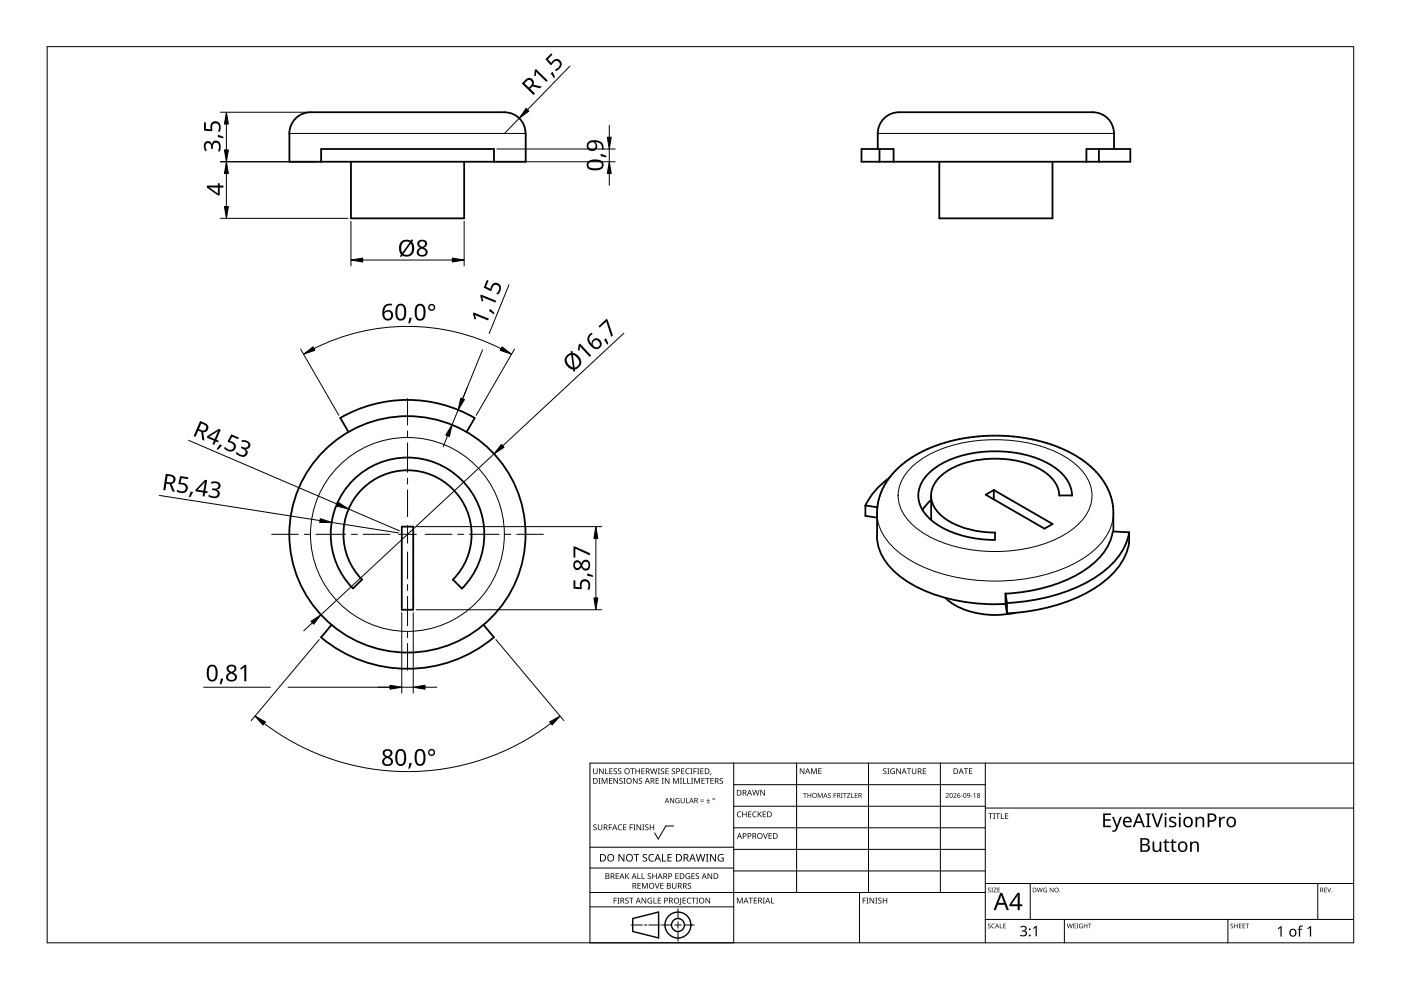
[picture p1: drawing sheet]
<svg xmlns="http://www.w3.org/2000/svg" width="297mm" height="210mm" viewBox="0 0 297 210" stroke-linecap="round" stroke-linejoin="round" font-family="sans-serif">
<g fill="none" stroke="#000" stroke-width=".38">
<path d="M61.4 28.3v6h50.1v-6M68.1 34.3v-2.7h36.6v2.7M98.4 34.3v12h-24v-12M106.9 23.8a4.4 4.4 0 0 1 4.5 4.5M107 23.8h-41.2a4.5 4.5 0 0 0-4.5 4.5M186.1 28.3a4.5 4.5 0 0 1 4.5-4.5h41.1a4.5 4.5 0 0 1 4.5 4.5M186.1 28.3v3.3M186.5 31.6v2.7M189.5 34.3v-2.7h-6.8v2.7h57v-2.7h-9.4v2.7M223.2 34.3v12h-24v-12M233 31.6v2.7M236.2 28.3v3.3"/>
<path d="M100.6 88.6a28.4 28.4 0 0 0-28.5 0l1.8 3M100.7 88.6l-1.8 3M85.2 111.7h2.4v17.6h-2.4zM186 107.6l-2.5-.4v2.2l2.5 .4M188.6 101.3a15.6 15.6 0 0 0-5.1 5.9M197.4 106l-1.8 2.1M197.4 105.1v5.1M209 104.9l1.7-1 12.5 7.2-1.7 1zM210.7 103.9v2M224.6 105.1a6.6 6.6 0 0 0-4-5.6 21.5 21.5 0 0 0-19.2 0 7 7 0 0 0-4 5.6 6.5 6.5 0 0 0 3.4 5.2 18.8 18.8 0 0 0 10.1 2.6l.1 1.6M227.3 105.1a7.7 7.7 0 0 0-4.2-6.3 25.3 25.3 0 0 0-24.2 0 8.1 8.1 0 0 0-4.2 6.3 7.7 7.7 0 0 0 4.2 6.3 23 23 0 0 0 12 3.1M227.3 105h-2.7"/>
<path d="M235.9 112.7a12.8 12.8 0 0 1-6.5 8.5 34.1 34.1 0 0 1-16.2 4.7M236 112.7l3.4 .2v2.2M236.1 112.7l-.1-4.6-.3-2.3-1.1-2.8-1.8-2.5-2.5-2.3-3.2-2.1-3.6-1.6-4-1.2-4.6-.7-4.8-.2-4.7 .4-4.3 .8-4.2 1.5-3.3 1.7-3.1 2.4-2.2 2.5a12.2 12.2 0 0 0-2.3 7v4.9a11.6 11.6 0 0 0 5.8 9.4 35.8 35.8 0 0 0 20.5 5.1h.9M239.4 112.9a14.2 14.2 0 0 1-6.8 9.2 38.6 38.6 0 0 1-19.1 5.8M239.4 115.1a14.3 14.3 0 0 1-6.8 9.3 38.6 38.6 0 0 1-19.1 5.7M68.1 135.1a28.5 28.5 0 0 0 36.6 0M70.3 132.5l-2.2 2.6M96 122.9a13.6 13.6 0 0 0 0-19.2 13.6 13.6 0 0 0-19.2 0 13.6 13.6 0 0 0 0 19.2l-2 1.9a16.3 16.3 0 0 1 .1-23 16.3 16.3 0 0 1 23 0 16.3 16.3 0 0 1 0 23M96 122.9l1.9 1.9M102.5 132.5l2.2 2.6M200.4 126.8a15.7 15.7 0 0 0 11.9 3.5l3-.4M213.2 125.8l.3 2v2.2l-.3-2z"/>
<circle cx="86.4" cy="113.3" r="25.1"/>
</g>
<g fill="none" stroke="#000" stroke-width=".21">
<path d="M61.4 28.3h50.1M186.1 28.3h50.1M193.6 98.8a25.2 25.2 0 0 1 15.4-5.5 29.9 29.9 0 0 1 17.2 3.8 9.9 9.9 0 0 1 5.3 8 9.8 9.8 0 0 1-5.3 8 31.5 31.5 0 0 1-22.8 3 20.6 20.6 0 0 1-10.7-5.7 7.5 7.5 0 0 1 0-10.7zM185.9 108.8a11.7 11.7 0 0 0 5.9 9.3 36.7 36.7 0 0 0 23.7 4.9 29.2 29.2 0 0 0 17.1-7 10.2 10.2 0 0 0 3.5-7.2"/>
<circle cx="86.4" cy="113.3" r="20.5"/>
</g>
<path d="M10 9.9h277v190h-277z" fill="none" stroke="#000" stroke-width=".21"/>
<g fill="none" stroke="#000" stroke-width=".21">
<path d="M125.1 179.6h30.5M142.8 175.1h-1.6l-1.6 2.8-.8-1.3M155.6 166.4h53.3M155.6 161.8v38.1h-30.5v-38.1h161.9M168.9 161.8v27.4M184.1 161.8v27.4M199.4 161.8v27.4M208.9 170.9h-53.3M208.9 175.5h-53.3M208.9 161.8v38.1M287 171.3h-78.1M125.1 192.3h30.5"/>
<path d="M125.1 189.2h83.8M133.8 196.1h2.4M136.6 196.1h.6M140 196.1h-2.4M140.3 196.1h2.1M143.1 196.1h1.3M143.7 195.4v1.4M143.7 197.5v2M143.7 192.7v2M147.2 196.1h-2.1M155.6 180.1h53.3M155.6 184h-30.5"/>
<path d="M182.2 189.2v10.7M208.9 184.7h-53.3M218.4 187.3v7.6M225.7 194.9v5M260.3 194.9v5M279.4 187.3v7.6M287 194.9h-78.1M287 187.3h-78.1"/>
</g>
<g fill="#000">
<path d="M125.8 174.9l.5-.1h.2l-.1 .2a.25 .25 0 0 0-.3-.1 .25 .25 0 0 0 0 .4 .42 .42 0 0 1 .4 .5 .42 .42 0 0 1-.7 .2v-.1a.27 .27 0 0 0 .5 0 .27 .27 0 0 0-.1-.4l-.4-.2zM125.8 162.9h.1v.8a.32 .32 0 0 0 .3 .3 .32 .32 0 0 0 .3-.3v-.8h.2v.8a.47 .47 0 0 1-.5 .4 .47 .47 0 0 1-.4-.4zM126.9 165h.4l-.1 .1v1l.1 .1h-.4l.1-.1v-1zM126.8 174.8h.1v.8a.32 .32 0 0 0 .3 .3 .32 .32 0 0 0 .3-.3v-.8h.2v.8a.47 .47 0 0 1-.5 .4 .47 .47 0 0 1-.4-.4zM127 162.9h.2l.6 1v-1h.2v1.2h-.2l-.7-1 .1 1h-.2zM127.6 165h.2l.4 1 .4-1h.2v1.2h-.2v-1.1l-.4 1.1h-.1l-.4-1.1v1.1h-.1zM128.3 162.9h.2v1.1h.5v.1h-.7zM129.1 174.8h.7v.1h-.6v.5h.5v.1h-.5v.5h-.1zM129.1 165h.7v.1h-.5v.4h.5v.1h-.5v.4h.5v.2h-.7zM129.2 162.9h.7v.1h-.5v.4h.4v.2h-.4v.4h.5v.1h-.7zM130.1 163l.5-.1 .2 .1v.1a.25 .25 0 0 0-.4-.1 .25 .25 0 0 0 0 .4 .42 .42 0 0 1 .4 .5 .42 .42 0 0 1-.7 .2v-.1a.27 .27 0 0 0 .5 0 .27 .27 0 0 0-.1-.4l-.4-.2zM130.1 165h.1l.7 1v-1h.1v1.2h-.2l-.6-1v1h-.1z"/>
<path d="M131.1 175l.5-.2 .3 .1-.1 .1a.49 .49 0 0 0-.7 .4 .49 .49 0 0 0 .8 .4 .57 .57 0 0 1-.8 0 .57 .57 0 0 1 0-.8zM131.1 163l.4-.1 .2 .1v.1a.25 .25 0 0 0-.4-.1 .25 .25 0 0 0 0 .4 .42 .42 0 0 1 .4 .5 .42 .42 0 0 1-.6 .2v-.1a.27 .27 0 0 0 .4 0 .27 .27 0 0 0-.1-.4l-.3-.2zM131.4 165.1l.4-.2 .2 .1v.1a.25 .25 0 0 0-.4-.1 .25 .25 0 0 0 0 .4l.4 .2v.4l-.4 .2-.3-.1 .1-.1a.27 .27 0 0 0 .4 .1 .27 .27 0 0 0-.1-.4l-.4-.3zM132.2 165h.4l-.1 .1v1l.1 .1h-.4l.1-.1v-1zM132.1 174.8h.7v.1h-.5v.4h.5v.1h-.5v.5h.5v.1h-.7zM133.5 174.8h.7v.1h-.5v.5h.5v.1h-.5v.5h-.2zM133.6 162.9h.9v.1h-.3v1.1h-.2v-1.1h-.4zM134.3 174.8h.4l-.1 .1v1l.1 .1h-.4l.1-.1v-1zM134.2 165h.2l.6 1v-1h.2v1.2h-.2l-.7-1v1h-.1zM134.7 162.9h.2v.5h.6v-.5h.2v1.2h-.2v-.5h-.6v.5h-.2zM135 174.8h.1l.7 1v-1h.1v1.2h-.2l-.6-1v1h-.1zM135.5 165.1l.4-.2 .2 .1v.1a.25 .25 0 0 0-.4-.1 .25 .25 0 0 0 0 .4l.4 .2v.4l-.4 .2-.3-.1 .1-.1a.27 .27 0 0 0 .4 .1 .27 .27 0 0 0-.1-.4l-.3-.3z"/>
<path d="M136.2 174.8h.4l-.1 .1v1l.1 .1h-.4l.1-.1v-1zM136 162.9h.7v.1h-.6v.4h.5v.2h-.5v.4h.6v.1h-.7zM136.8 174.9l.4-.1h.3l-.1 .2a.25 .25 0 0 0-.3-.1 .25 .25 0 0 0 0 .4 .42 .42 0 0 1 .4 .5 .42 .42 0 0 1-.7 .2v-.1a.27 .27 0 0 0 .5 0 .27 .27 0 0 0-.1-.4l-.4-.2zM137.8 174.8h.1v.5h.6v-.5h.2v1.2h-.2v-.6h-.6v.6h-.1zM137.8 162.9h.2l.3 1 .2-1h.2l.3 1 .2-1h.2l-.3 1.2h-.2l-.3-1-.3 1h-.1zM139 165h.7v.1h-.5v.4h.5v.1h-.5v.4h.5v.2h-.7zM139.5 162.9h.4l-.1 .1v1l.1 .1h-.4l.1-.1v-1zM140.3 165h.4l-.1 .1v1l.1 .1h-.4l.1-.1v-1zM140.1 163l.5-.1 .2 .1v.1a.25 .25 0 0 0-.4-.1 .25 .25 0 0 0 0 .4 .42 .42 0 0 1 .4 .5 .42 .42 0 0 1-.7 .2l.1-.1a.27 .27 0 0 0 .4 0 .27 .27 0 0 0-.1-.4l-.4-.2zM141.1 162.9h.7v.1h-.6v.4h.5v.2h-.5v.4h.6v.1h-.7zM141 165h.1l.7 1v-1h.1v1.2h-.1l-.7-1v1h-.1zM142.1 169.2h.1l.6 .9v-.9h.1v1.1h-.1l-.6-.9v.9h-.1z"/>
<path d="M142.5 163l.4-.1 .2 .1v.1a.25 .25 0 0 0-.4-.1 .25 .25 0 0 0 0 .4 .42 .42 0 0 1 .4 .5 .42 .42 0 0 1-.6 .2v-.1a.27 .27 0 0 0 .4 0 .27 .27 0 0 0-.1-.4l-.4-.2zM142.7 165h.2l.4 1 .4-1h.2v1.2h-.1v-1.1l-.4 1.1h-.2l-.4-1.1v1.1h-.1zM143.3 169.3l.5-.1 .3 .1-.1 .1a.45 .45 0 0 0-.7 .3 .45 .45 0 0 0 .6 .5v-.4h-.2v-.1h.4v.6a.6 .6 0 0 1-.8-.2 .6 .6 0 0 1 0-.8zM144.2 165h.4l-.2 .1v1l.2 .1h-.4l.1-.1v-1zM144.8 165h.2v1h.5v.2h-.7zM144.4 162.9h.7v.1h-.5v.4h.5v.2h-.5v.4h.5v.1h-.7zM144.3 169.2h.2v.7a.28 .28 0 0 0 .2 .3 .28 .28 0 0 0 .3-.3v-.7h.2v.7a.42 .42 0 0 1-.5 .4 .42 .42 0 0 1-.4-.4zM145.5 169.2h.1v1h.5v.1h-.6zM145.7 165h.2v1h.5v.2h-.7zM145.5 163.1l.3-.2 .4 .1v.1l-.3-.1a.49 .49 0 0 0-.4 .7 .49 .49 0 0 0 .7 .3 .57 .57 0 0 1-.8-.1 .57 .57 0 0 1 0-.8zM146.4 162.9h.4l-.1 .1v1l.1 .1h-.4l.1-.1v-1zM146.5 165h.5l-.2 .1v1l.2 .1h-.5l.2-.1v-1z"/>
<path d="M147 162.9h.7v.1h-.5v.5h.5v.1h-.5v.5h-.2zM147.2 165h.2l.4 1 .4-1h.2v1.2h-.2l.1-1.1-.5 1.1h-.1l-.4-1.1v1.1h-.1zM147.8 162.9h.5l-.2 .1v1l.2 .1h-.5l.2-.1v-1zM148.5 169.9h.7v.1h-.7zM148.5 169.5h.7v.2h-.7zM148.5 162.9h.7v.1h-.6v.4h.5v.2h-.5v.4h.6v.1h-.7zM148.7 165h.7v.1h-.5v.4h.5v.1h-.5v.4h.5v.2h-.7zM149.8 170.2h.7v.1h-.7zM149.5 165h.9v.1h-.3v1.1h-.2v-1.1h-.4zM150.1 169.4l.1 .3h.3l-.3 .1v.3l-.1-.3h-.3l.3-.1zM150.7 163.9h.1l-.2 .4zM150.6 165h.7v.1h-.5v.4h.5v.1h-.5v.4h.5v.2h-.7z"/>
<path d="M152.6 165.1l.4-.2 .3 .1-.1 .1a.25 .25 0 0 0-.4-.1 .25 .25 0 0 0 0 .4l.4 .2 .1 .4-.4 .2-.4-.1 .1-.1a.27 .27 0 0 0 .5 .1 .27 .27 0 0 0-.1-.4l-.4-.3zM156.4 172.2l.4-.2 .4 .1-.1 .1a.49 .49 0 0 0-.7 .5 .49 .49 0 0 0 .7 .4 .57 .57 0 0 1-.8 0 .57 .57 0 0 1 0-.8zM157.4 172.1h.1v.5h.7v-.5h.1v1.2h-.1v-.6h-.7v.6h-.1zM158.6 172.1h.7v.1h-.5v.4h.5v.1h-.5v.4h.5v.2h-.7zM159.7 172.2l.3-.2 .4 .1v.1h-.3a.49 .49 0 0 0-.4 .6 .49 .49 0 0 0 .7 .3 .57 .57 0 0 1-.8 0 .57 .57 0 0 1 0-.8zM159.5 167.5h.1l.3 1 .3-1h.1l.3 1 .3-1h.1l-.3 1.2h-.2l-.3-1.1-.2 1.1h-.2zM160.7 172.1h.1v.6l.5-.6h.2l-.5 .5 .5 .7h-.1l-.5-.6-.1 .6h-.1zM161.8 176.6h.1l.4 1.1 .3-1.1h.2l-.4 1.2h-.2zM161.2 167.5h.2l.6 1v-1h.2v1.2h-.2l-.7-1v1h-.1zM161.7 172.1h.7v.1h-.5v.4h.5v.1h-.5v.4h.5v.2h-.7zM163 176.6h.6v.2h-.5v.3h.5v.2h-.5v.4h.5v.1h-.6zM169.6 162.9h.2l.6 1v-1h.1v1.2h-.1l-.7-1v1h-.1z"/>
<path d="M170.3 168.1h.8v.2h-.4v.9h-.1v-.9h-.3zM171.2 168.1h.1v.5h.6v-.5h.1v1.1h-.1v-.5h-.6v.5h-.1zM172 162.9h.2l.4 1 .3-1h.3v1.2h-.2v-1l-.4 1h-.1l-.4-1.1v1.1h-.1zM173.4 168.1h.2l.3 .9 .3-.9h.2v1.1h-.1v-.9l-.5 .9-.3-.9v.9h-.1zM173.5 162.9h.7v.1h-.5v.4h.4v.1h-.4v.5h.5v.1h-.7zM175.6 168.2l.4-.1 .1 .2a.25 .25 0 0 0-.3-.1 .25 .25 0 0 0-.1 .4 .25 .25 0 0 0 .3 .1 .32 .32 0 0 1 0 .5 .32 .32 0 0 1-.5-.2 .25 .25 0 0 0 .4 .1 .25 .25 0 0 0 .1-.3 .35 .35 0 0 1-.4-.2 .35 .35 0 0 1 0-.4zM176.8 168.1h.5v.2h-.4v.3h.4v.1h-.4v.5h-.1zM178.3 168.1h.4l-.1 .1v.9l.1 .1h-.4l.1-.1zM178.7 168.1h.8v.2h-.3v.9h-.1v-.9h-.4zM179.6 168.1h.7l-.6 1h.6v.1h-.7l.5-.9h-.5zM180.5 168.1h.1v1h.5v.1h-.6zM181.2 168.1h.6v.2h-.4v.3h.4v.1h-.4v.4h.4v.1h-.6z"/>
<path d="M187.3 163l.4-.1 .2 .1v.1a.25 .25 0 0 0-.4-.1 .25 .25 0 0 0 0 .4 .42 .42 0 0 1 .4 .5 .42 .42 0 0 1-.6 .2v-.1a.27 .27 0 0 0 .4 0 .27 .27 0 0 0-.1-.4l-.3-.2zM188.1 162.9h.5l-.2 .1v1l.2 .1h-.5l.2-.1v-1zM188.9 163.1l.5-.2 .3 .1v.1a.5 .5 0 0 0-.8 .4 .5 .5 0 0 0 .7 .5v-.4h-.3v-.1h.4v.6a.66 .66 0 0 1-.8-.1 .66 .66 0 0 1 0-.9zM190 162.9h.2l.7 1-.1-1h.2v1.2h-.2l-.6-1v1h-.2zM192.3 162.9h.9v.1h-.4v1.1h-.2v-1.1h-.3zM193.3 162.9h.2v.8a.32 .32 0 0 0 .3 .3 .32 .32 0 0 0 .3-.3v-.8h.2v.8a.47 .47 0 0 1-.5 .4 .47 .47 0 0 1-.5-.4zM195.7 162.9h.6v.1h-.5v.4h.5v.2h-.5v.4h.5v.1h-.6zM200.5 168.3a.37 .37 0 0 1 .6 0 .37 .37 0 0 1-.2 .5l-.3 .3h.6v.1h-.7l.3-.4a.27 .27 0 0 0 .2-.4 .27 .27 0 0 0-.4-.1zM202.1 168.3a.37 .37 0 0 1 .6 0 .37 .37 0 0 1-.2 .5l-.2 .3h.5v.1h-.7l.3-.4a.27 .27 0 0 0 .3-.4 .27 .27 0 0 0-.5-.1zM203.7 168.7h.4v.1h-.4zM204.4 162.9h.9v.1h-.4v1.1h-.2v-1.1h-.3zM205.8 168.7h.4v.1h-.4z"/>
<path d="M205.4 162.9h.7v.1h-.5v.4h.5v.1h-.5v.5h.5v.1h-.7zM206.4 168.4l.3-.3v1.1h-.1v-.9zM209.6 172.4h.9v.2h-.4v1h-.1v-1h-.4zM210.6 172.4h.4l-.1 .1v1l.1 .1h-.4l.1-.1v-1zM211.1 172.4h.9v.2h-.4v1h-.1v-1h-.4zM212.2 172.4h.2v1.1h.5v.1h-.7zM213.1 172.4h.7v.2h-.6v.3h.5v.2h-.5v.4h.6v.1h-.7zM233.9 172.5h1.6v.3h-1.2v.9h1.2v.3h-1.2v1.1h1.2v.3h-1.6zM235.8 173.2h.4l.6 1.8 .7-1.8h.4l-1 2.5a.84 .84 0 0 1-1.1 .6v-.3h.5l.4-.6zM242.9 172.5h1.1v.2l-.4 .1v2.3l.4 .1v.2h-1.1v-.2l.4-.1v-2.3l-.4-.1zM244.1 172.5h.4l.9 2.5 .8-2.5h.4l-1 2.9h-.4zM244.4 178.4h.3v1.4a.59 .59 0 0 0 .7 .5 .59 .59 0 0 0 .5-.7v-1.2h.3v2.2h-.3v-.3a.84 .84 0 0 1-.9 .3 .84 .84 0 0 1-.6-.7z"/>
<path d="M248 173.4a1.29 1.29 0 0 1 1.4-.1l-.1 .3-.5-.1a.35 .35 0 0 0-.6 .1 .35 .35 0 0 0 .4 .5h.2a.66 .66 0 0 1 .6 .8 .66 .66 0 0 1-.9 .5l-.6-.1v-.3l.7 .1 .4-.2v-.3l-.6-.3a.58 .58 0 0 1-.4-.9zM253.5 173.2h.3v.3a.83 .83 0 0 1 .9-.3 .83 .83 0 0 1 .6 .8v1.4h-.3v-1.4a.59 .59 0 0 0-.8-.5 .59 .59 0 0 0-.4 .7v1.2h-.3zM258.5 173.2h.3v.4l.4-.4h.5v.3h-.5l-.3 .3-.1 1.6h-.3zM130.1 190.3h.7v.2h-.5v.4h.4v.1h-.4v.6h-.2zM130.5 185.2h.7v.1h-.5v.4h.5v.1h-.5v.4h.5v.2h-.7zM130.9 190.3h.4l-.1 .2v.9l.1 .2h-.4l.1-.2v-.9zM131.1 181.1h.3l.8 1.3v-1.3h.2v1.6h-.3l-.8-1.4v1.4h-.2zM132.6 190.5l.4-.2 .3 .1-.1 .1a.25 .25 0 0 0-.4-.1 .25 .25 0 0 0 0 .4 .4 .4 0 0 1 .5 .3 .4 .4 0 0 1-.3 .5 .4 .4 0 0 1-.5-.2h.1a.27 .27 0 0 0 .5 .1 .27 .27 0 0 0-.1-.5l-.4-.2zM132.6 185.2h.1v.6l.6-.6h.1l-.4 .5 .5 .7h-.2l-.5-.6-.1 .6h-.1zM133.4 190.3h.9v.2h-.4v1.1h-.1v-1.1h-.4zM134.3 181.1h1.2v.2h-.5v1.4h-.2v-1.4h-.5zM135.2 185.2h.1v1h.5v.2h-.6z"/>
<path d="M135.2 187.2h.6v.1h-.5v.4h.5v.2h-.5v.4h.5v.1h-.6zM136 185.2h.2v1h.5v.2h-.7zM136.1 187.2h.2l.4 1 .4-1h.2v1.2h-.1v-1l-.4 1h-.2l-.4-1 .1 1h-.2zM136 190.3h.2l.7 1.1-.1-1.1h.2v1.3h-.2l-.6-1v1h-.2zM136.3 181.2l.4-.1h.5l-.2 .2a.33 .33 0 0 0-.5 .1 .33 .33 0 0 0 .4 .4 .49 .49 0 0 1 .3 .7 .49 .49 0 0 1-.8 .2l-.2-.1v-.2l.3 .1a.35 .35 0 0 0 .5-.2 .35 .35 0 0 0-.4-.4l-.3-.3zM137.4 190.5l.6-.2 .3 .1-.1 .1a.5 .5 0 0 0-.8 .4 .5 .5 0 0 0 .7 .5v-.3h-.3v-.2h.5v.6a.66 .66 0 0 1-.9-.1 .66 .66 0 0 1 0-.9zM137.4 185.3l.4-.2 .2 .1v.1a.25 .25 0 0 0-.4-.1 .25 .25 0 0 0 0 .4 .42 .42 0 0 1 .4 .6 .42 .42 0 0 1-.6 .2v-.2a.27 .27 0 0 0 .4 .1 .27 .27 0 0 0-.1-.4l-.3-.3zM137.7 181.3l.4-.2h.6l-.1 .2-.4-.1a.64 .64 0 0 0-.5 .9 .64 .64 0 0 0 .9 .3v.2a.83 .83 0 0 1-1-.3 .83 .83 0 0 1 .1-1zM138.6 190.3h.1v1.1h.5v.2h-.6zM138.8 187.2h.2l.3 1.1 .4-1.1h.1l-.4 1.2h-.1zM138.3 185.2h.2v.5h.6v-.5h.1v1.2h-.1v-.6h-.6v.6h-.2zM139.5 190.3h.6v.2h-.5v.4h.5v.1h-.5v.4h.5v.2h-.6z"/>
<path d="M140.4 181.1h.2v1.4h.7v.2h-.9zM140 187.2h.7v.1h-.5v.4h.5v.2h-.5v.4h.5v.1h-.7zM141.5 181.1h.9v.2h-.7v.4h.7v.2h-.7v.6h.7v.2h-.9zM142.5 187.2h.1v.8a.32 .32 0 0 0 .4 .3 .32 .32 0 0 0 .3-.3v-.8h.1v.8a.47 .47 0 0 1-.4 .4 .47 .47 0 0 1-.5-.4zM143.2 185.2h.7v.1h-.6v.4h.5v.1h-.5v.4h.6v.2h-.7zM144.2 190.3h.2v1.3l-.1 .2-.3 .1v-.2l.2-.1zM144.7 190.3h.7v.2h-.5v.4h.5v.1h-.5v.4h.5v.2h-.7zM145.5 185.3l.4-.2 .4 .1-.1 .1a.5 .5 0 0 0-.7 .4 .5 .5 0 0 0 .7 .5v-.3h-.3v-.2h.4v.6a.66 .66 0 0 1-.9-.1 .66 .66 0 0 1 .1-.9zM145.8 190.5l.3-.2 .4 .1v.1h-.3a.49 .49 0 0 0-.4 .6 .49 .49 0 0 0 .7 .3 .57 .57 0 0 1-.8 0 .57 .57 0 0 1 0-.8zM145.9 187.3l.4-.1 .2 .1v.1a.25 .25 0 0 0-.4-.1 .25 .25 0 0 0 0 .4l.4 .2v.3l-.4 .2h-.3l.1-.1a.27 .27 0 0 0 .4 0 .27 .27 0 0 0-.1-.4l-.4-.2zM146.6 190.3h.9v.2h-.4v1.1h-.1v-1.1h-.4zM146.6 185.2h.7v.1h-.5v.4h.5v.1h-.5v.4h.5v.2h-.7z"/>
<path d="M147.6 190.3h.4l-.1 .2v.9l.1 .2h-.4l.1-.2v-.9zM147.6 185.3l.4-.2 .2 .1v.1a.25 .25 0 0 0-.4-.1 .25 .25 0 0 0 0 .4 .42 .42 0 0 1 .4 .6 .42 .42 0 0 1-.7 .2l.1-.2a.27 .27 0 0 0 .4 .1 .27 .27 0 0 0-.1-.4l-.4-.3zM147.5 181.1h.2l.4 1.3 .3-1.3h.2l.4 1.3 .3-1.3h.2l-.4 1.6h-.2l-.4-1.4-.3 1.4h-.2zM149.7 181.1h.5l-.2 .1v1.3l.2 .2h-.5l.1-.2v-1.3zM149.6 190.3h.2l.6 1.1v-1.1h.2v1.3h-.2l-.7-1v1h-.1zM150 185.2h.2l.6 1v-1h.2v1.2h-.2l-.6-1v1h-.2zM150.5 181.1h.3l.8 1.3v-1.3h.2v1.6h-.2l-.9-1.4v1.4h-.2zM152.4 181.3l.7-.2h.3l-.1 .2a.65 .65 0 0 0-1 .5 .65 .65 0 0 0 .9 .7v-.5h-.3v-.2h.5v.8a.86 .86 0 0 1-1.1-.2 .86 .86 0 0 1 .1-1.1zM156.2 190.3h.3l.3 1 .4-1h.3v1.2h-.2v-1l-.4 1h-.1l-.4-1v1h-.2zM158.7 190.3h.9v.2h-.3v1h-.2v-1h-.4zM159.8 190.3h.7v.2h-.5v.3h.5v.2h-.5v.4h.5v.1h-.7zM161.7 190.3h.5l-.2 .2v.9l.2 .1h-.5l.2-.1v-.9z"/>
<path d="M163.5 190.3h.1v1.1h.6v.1h-.7zM182.9 190.3h.7v.2h-.5v.4h.5v.1h-.5v.6h-.2zM183.7 190.3h.4l-.1 .2v.9l.1 .2h-.4l.1-.2v-.9zM184.4 190.3h.1l.7 1v-1h.1v1.3h-.1l-.7-1v1h-.1zM185.6 190.3h.4l-.1 .2v.9l.1 .2h-.4l.1-.2v-.9zM186.2 190.5l.5-.2 .2 .1v.1a.25 .25 0 0 0-.4-.1 .25 .25 0 0 0 0 .4l.4 .2v.4l-.4 .2-.3-.1v-.1a.27 .27 0 0 0 .5 .1 .27 .27 0 0 0-.1-.5l-.4-.2zM187.2 190.3h.1v.6h.6v-.6h.2v1.3h-.2v-.6h-.6v.6h-.1zM209.5 188.3l.3-.1 .2 .2a.24 .24 0 0 0-.3-.1 .24 .24 0 0 0-.1 .3 .24 .24 0 0 0 .3 .1l.2 .2-.1 .2-.4 .1-.2-.2a.23 .23 0 0 0 .4 .2 .23 .23 0 0 0 0-.4l-.3-.2zM209.5 195.9l.3-.1 .2 .2a.24 .24 0 0 0-.3-.1 .24 .24 0 0 0-.1 .3 .24 .24 0 0 0 .3 .1 .31 .31 0 0 1 0 .5 .31 .31 0 0 1-.5-.1 .23 .23 0 0 0 .4 .1 .23 .23 0 0 0 0-.4l-.3-.2zM210.2 188.2h.3l-.1 .1 .1 .9h-.3l.1-.1zM210.3 196l.4-.2 .2 .1v.1a.39 .39 0 0 0-.6 .3 .39 .39 0 0 0 .6 .4 .46 .46 0 0 1-.7-.1 .46 .46 0 0 1 .1-.6zM210.7 188.2h.6l-.5 .9h.5v.1h-.7l.5-.9h-.4z"/>
<path d="M212 195.8h.1v.9l.4 .1h-.5zM211.5 188.2h.5l-.4 .1v.3h.4l-.4 .1v.4l.4 .1h-.5zM212.7 195.8h.5l-.4 .1v.3h.4l-.4 .2v.3l.4 .1h-.5zM216.3 196.5a.78 .78 0 0 1 .8-.2 .78 .78 0 0 1 .6 .5l-.1 .4-.4 .2a.62 .62 0 0 1 .5 .7 .62 .62 0 0 1-.8 .4l-.6-.1v-.2l.5 .1a.45 .45 0 0 0 .7-.3 .45 .45 0 0 0-.7-.5h-.2v-.2a.46 .46 0 0 0 .7-.1 .46 .46 0 0 0-.1-.6l-.8 .1zM219 196.8l.6-.5h.2v2.2h-.2v-1.9l-.5 .4zM219.8 188.2h.2l.2 .8 .2-.8h.1l.3 .8 .2-.8h.1l-.3 1h-.1l-.2-.8-.3 .8h-.1zM221.3 188.3h.7h-.1a.4 .4 0 0 0-.6 .4 .4 .4 0 0 0 .6 .4v-.3l-.2-.1h.3v.5a.53 .53 0 0 1-.7-.2 .53 .53 0 0 1 0-.7zM222.6 188.2h.1l.5 .8v-.8h.1v1h-.1l-.5-.8v.8h-.1zM226.2 195.8h.1l.2 .9 .3-.9h.1l.2 .9 .2-.9h.1l-.2 1h-.1l-.3-.8-.2 .8h-.1zM227.6 195.8h.5l-.4 .1v.3h.4l-.4 .2v.3l.4 .1h-.5zM228.3 195.8h.3l-.1 .1 .1 .9h-.3l.1-.1zM228.9 196l.7-.1-.2 .1a.4 .4 0 0 0-.5 .3 .4 .4 0 0 0 .5 .4v-.3l-.2-.1h.4v.5a.53 .53 0 0 1-.7-.1 .53 .53 0 0 1 0-.7z"/>
<path d="M229.8 195.8h.1v.4h.5v-.4h.1v1h-.1v-.4h-.5v.4h-.1zM230.7 195.8h.7l-.3 .1v.9h-.1v-.9zM247.1 177.9h.2v.5h.6v.3h-.6v1.3l.2 .3h.4v.3a.67 .67 0 0 1-1-.6v-1.3h-.3v-.2l.3-.1zM248.6 177.9h.2v.5h.6v.3h-.6v1.3l.2 .3h.4v.3a.67 .67 0 0 1-1-.6v-1.3h-.3v-.2l.3-.1zM252.3 178.4h.3l.1 .3a.83 .83 0 0 1 .9-.3 .83 .83 0 0 1 .6 .8v1.4h-.4v-1.4a.59 .59 0 0 0-.7-.5 .59 .59 0 0 0-.4 .8v1.1h-.4zM260.9 195.9l.4-.1 .1 .2a.24 .24 0 0 0-.3-.1 .24 .24 0 0 0-.1 .3 .24 .24 0 0 0 .4 .1 .31 .31 0 0 1 0 .5 .31 .31 0 0 1-.5-.1 .23 .23 0 0 0 .3 .1 .23 .23 0 0 0 .1-.4l-.4-.2zM261.7 195.8h.1v.4h.5v-.4h.1v1h-.1v-.4h-.5v.4h-.1zM262.7 195.8h.5l-.4 .1v.3h.4l-.4 .2v.3l.4 .1h-.5zM263.5 195.8h.5l-.4 .1v.3h.4l-.4 .2v.3l.4 .1h-.5zM264.1 195.8h.7l-.3 .1v.9h-.1v-.9zM270.9 196.9l.6-.5h.2v2.2h-.2v-1.9l-.4 .3zM275.5 196.4l.7-.1v.2h-.4l-.1 .2-.1 .2h.5v.2h-.5v1.5h-.2v-1.5h-.3l.3-.2z"/>
<path d="M277.2 196.9l.6-.5h.2v2.2h-.3v-1.9l-.4 .3zM280.8 188.2h.5l-.4 .1v.3h.4l-.4 .1v.4l.4 .1h-.5zM281.4 188.2h.1l.3 .8 .3-.8h.1l-.3 1h-.1z"/>
<path d="M125.8 165h.3a.54 .54 0 0 1 .6 .6 .56 .56 0 0 1-.6 .6h-.3zM125.9 165.1v.9h.2a.43 .43 0 0 0 .5-.4 .41 .41 0 0 0-.5-.5z"/>
<path d="M128 174.8h.3a.35 .35 0 0 1 .5 .2 .35 .35 0 0 1-.3 .5l.4 .5h-.2l-.3-.5h-.2v.5h-.2zM128.2 174.9v.5h.1a.23 .23 0 0 0 .3-.2 .23 .23 0 0 0-.3-.3z"/>
<path d="M130.3 174.8h.1l.5 1.2h-.2l-.1-.4h-.5l-.2 .4h-.1zM130.3 175l-.2 .5h.4z"/>
<path d="M132.3 163.5a.61 .61 0 0 1 1.2 0 .61 .61 0 0 1-1.2 0zM132.7 163.1l-.1 .4a.45 .45 0 0 0 .5 .4 .45 .45 0 0 0 .3-.5 .45 .45 0 0 0-.5-.4z"/>
<path d="M132.7 165.6a.61 .61 0 0 1 1.2 0 .61 .61 0 0 1-1.2 0zM133.1 165.2a.47 .47 0 0 0-.1 .7 .47 .47 0 0 0 .7-.1 .45 .45 0 0 0 0-.6 .45 .45 0 0 0-.6 0z"/>
<path d="M136.9 162.9h.4a.35 .35 0 0 1 .4 .3 .35 .35 0 0 1-.2 .4l.3 .5h-.2l-.3-.5h-.2v.5h-.2zM137.1 163v.5h.2a.23 .23 0 0 0 .3-.2 .23 .23 0 0 0-.3-.3z"/>
<path d="M137.2 165h.1l.5 1.2h-.2l-.1-.4h-.5l-.1 .4h-.2zM137.2 165.1l-.2 .6h.4z"/>
<path d="M138 165h.3a.35 .35 0 0 1 .4 .2 .35 .35 0 0 1-.2 .4l.3 .6h-.2l-.3-.5h-.2v.5h-.1zM138.1 165.1v.4h.2a.23 .23 0 0 0 .3-.2 .23 .23 0 0 0-.3-.2z"/>
<path d="M141.4 169.2h.1l.4 1.1h-.1l-.2-.3h-.4l-.1 .3h-.2zM141.4 169.3l-.2 .5h.4z"/>
<path d="M143.4 162.9h.3a.41 .41 0 0 1 .5 .5 .41 .41 0 0 1-.6 .3v.4h-.2zM143.6 163v.5a.29 .29 0 0 0 .4-.2 .29 .29 0 0 0-.4-.3z"/>
<path d="M146.5 169.2h.2l.4 1.1h-.2l-.1-.3h-.4l-.2 .3h-.1zM146.6 169.3l-.2 .5h.4z"/>
<path d="M147.2 169.2h.3a.31 .31 0 0 1 .4 .2 .31 .31 0 0 1-.2 .4l.3 .5h-.1l-.3-.5h-.2v.5h-.2zM147.4 169.3v.4h.1a.21 .21 0 0 0 .3-.2 .21 .21 0 0 0-.3-.2z"/>
<path d="M149.4 162.9h.4a.61 .61 0 0 1 .6 .6 .61 .61 0 0 1-.6 .6h-.4zM149.6 163v1h.2a.48 .48 0 0 0 .4-.5 .48 .48 0 0 0-.4-.5z"/>
<path d="M151.1 169.4a.24 .24 0 0 1 .4 0 .24 .24 0 0 1-.4 0zM151.2 169.4a.15 .15 0 0 0 .3 0 .15 .15 0 0 0-.3 0z"/>
<path d="M151.6 165h.3a.35 .35 0 0 1 .4 .2 .35 .35 0 0 1-.2 .4l.3 .6h-.1l-.3-.5h-.3v.5h-.1zM151.7 165.1v.4h.2a.23 .23 0 0 0 .3-.2 .23 .23 0 0 0-.3-.2z"/>
<path d="M156.7 176.6h.2l.4 1.2h-.1l-.2-.3h-.5l-.1 .3h-.2zM156.8 176.8l-.2 .5h.4z"/>
<path d="M156.2 167.5h.4a.61 .61 0 0 1 .6 .6 .61 .61 0 0 1-.6 .6h-.4zM156.4 167.6v1h.2a.49 .49 0 0 0 .4-.4 .49 .49 0 0 0-.3-.6z"/>
<path d="M157.5 167.5h.3a.35 .35 0 0 1 .4 .2 .35 .35 0 0 1-.2 .4l.3 .6h-.1l-.3-.5h-.3v.5h-.1zM157.6 167.6v.5h.2a.23 .23 0 0 0 .3-.3 .23 .23 0 0 0-.3-.2z"/>
<path d="M157.5 176.6h.3a.41 .41 0 0 1 .5 .5 .41 .41 0 0 1-.7 .3v.4h-.1zM157.6 176.8v.4a.29 .29 0 0 0 .5-.2 .29 .29 0 0 0-.5-.2z"/>
<path d="M158.5 176.6h.3a.41 .41 0 0 1 .5 .5 .41 .41 0 0 1-.6 .3v.4h-.2zM158.7 176.8v.4a.29 .29 0 0 0 .4-.2 .29 .29 0 0 0-.4-.2z"/>
<path d="M158.8 167.5h.2l.5 1.2h-.2l-.1-.4h-.5l-.2 .4h-.1zM158.9 167.6l-.2 .6h.4z"/>
<path d="M159.6 176.6h.3a.35 .35 0 0 1 .4 .3 .35 .35 0 0 1-.2 .4l.3 .5h-.2l-.3-.5h-.2v.5h-.1zM159.7 176.8v.4h.2a.23 .23 0 0 0 .3-.2 .23 .23 0 0 0-.3-.2z"/>
<path d="M160.4 177.2a.65 .65 0 0 1 1.3 0 .65 .65 0 0 1-1.3 0zM160.8 176.8l-.1 .4a.45 .45 0 0 0 .5 .4 .45 .45 0 0 0 .4-.5 .45 .45 0 0 0-.5-.4z"/>
<path d="M162.7 172.1h.3a.61 .61 0 0 1 .6 .6 .61 .61 0 0 1-.6 .6h-.3zM162.8 172.2v.9h.2a.48 .48 0 0 0 .5-.4 .48 .48 0 0 0-.5-.5z"/>
<path d="M163.9 176.6h.4a.61 .61 0 0 1 .6 .7 .61 .61 0 0 1-.7 .5h-.3zM164.1 176.8v.9h.1a.48 .48 0 0 0 .5-.4 .48 .48 0 0 0-.4-.5z"/>
<path d="M171.2 162.9h.1l.5 1.2h-.2l-.1-.4h-.5l-.1 .4h-.2zM171.2 163.1l-.1 .5h.3z"/>
<path d="M172.1 168.7a.55 .55 0 0 1 1.1 0 .55 .55 0 0 1-1.1 0zM172.4 168.7a.38 .38 0 0 0 .7 0 .38 .38 0 0 0-.7 0z"/>
<path d="M174.9 168.1l.6 1.1-.3-.3h-.4l-.3 .3zM175 168.3l-.2 .4h.4z"/>
<path d="M177.5 168.1h.3a.29 .29 0 0 1 .3 .2 .29 .29 0 0 1-.2 .4l.3 .5h-.1l-.3-.5h-.2v.5h-.1zM177.6 168.3v.3h.2a.2 .2 0 0 0 .2-.2 .2 .2 0 0 0-.2-.1z"/>
<path d="M182 168.1h.3a.29 .29 0 0 1 .4 .2 .29 .29 0 0 1-.2 .4l.3 .5h-.2l-.2-.5h-.2v.5h-.2zM182.2 168.3v.3h.1a.2 .2 0 0 0 .2-.2 .2 .2 0 0 0-.2-.1z"/>
<path d="M191.6 162.9h.2l.4 1.2h-.1l-.2-.4h-.4l-.2 .4h-.1zM191.7 163.1l-.2 .5h.4z"/>
<path d="M194.6 162.9h.3a.35 .35 0 0 1 .5 .2 .35 .35 0 0 1-.3 .5l.4 .5h-.2l-.3-.5h-.3v.5h-.1zM194.7 163v.5h.2a.23 .23 0 0 0 .3-.2 .23 .23 0 0 0-.3-.3z"/>
<path d="M201.4 168.2l.4-.1 .2 .3v.5l-.2 .3-.3-.1-.2-.2zM201.5 168.3l-.1 .2a.38 .38 0 0 0 .3 .5 .41 .41 0 0 0 .2-.4 .41 .41 0 0 0-.4-.3z"/>
<path d="M203.1 168.2l.4-.1-.3 .2-.1 .3a.35 .35 0 0 1 .5 .2 .35 .35 0 0 1-.4 .5 .35 .35 0 0 1-.2-.5zM203.1 168.9a.22 .22 0 0 0 .4 0 .22 .22 0 0 0-.4 0z"/>
<path d="M202.2 162.9h.3a.55 .55 0 0 1 .6 .6 .56 .56 0 0 1-.6 .6h-.3zM202.3 163v1h.2a.48 .48 0 0 0 .5-.5 .48 .48 0 0 0-.5-.5z"/>
<path d="M203.7 162.9h.2l.4 1.2h-.1l-.2-.4h-.5l-.1 .4h-.2zM203.8 163.1l-.2 .5h.4z"/>
<path d="M204.3 168.2l.4-.1 .2 .3v.5l-.2 .3-.3-.1-.1-.2zM204.4 168.3v.1a.37 .37 0 0 0-.1 .4 .37 .37 0 0 0 .4 .2 .4 .4 0 0 0 .1-.4 .4 .4 0 0 0-.4-.3z"/>
<path d="M205.1 168.2a.49 .49 0 0 1 .6 .4 .49 .49 0 0 1-.4 .6l-.2-.1 .4-.1 .1-.3a.32 .32 0 0 1-.5 0 .32 .32 0 0 1 0-.5zM205.1 168.5a.25 .25 0 0 0 .5 0 .25 .25 0 0 0-.5 0z"/>
<path d="M207.2 168.2a.29 .29 0 0 1 .5 0 .29 .29 0 0 1-.1 .4 .29 .29 0 0 1 .1 .5 .29 .29 0 0 1-.5 0 .29 .29 0 0 1 .1-.5zM207.3 168.9a.2 .2 0 0 0 .4 0 .2 .2 0 0 0-.4 0zM207.3 168.4a.17 .17 0 0 0 .3 0 .17 .17 0 0 0-.3 0z"/>
<path d="M238.3 173.5a.94 .94 0 0 1 1.2-.2 .94 .94 0 0 1 .4 1.1h-1.5a.83 .83 0 0 0 .5 .7 .83 .83 0 0 0 .9-.1v.3a1.19 1.19 0 0 1-1.5-.3 1.19 1.19 0 0 1 0-1.5zM238.6 173.6l-.1 .5h1.1a.53 .53 0 0 0-.6-.7z"/>
<path d="M241.8 177.7h.8a.76 .76 0 0 1 1 .3 .76 .76 0 0 1-.2 1l-.2 .1a.8 .8 0 0 1 .6 .9 .8 .8 0 0 1-1 .6h-1zM242.1 179.2v1.1h.6a.55 .55 0 0 0 .7-.5 .55 .55 0 0 0-.7-.6zM242.1 178v.9h.6a.5 .5 0 0 0 .6-.5 .5 .5 0 0 0-.7-.4z"/>
<path d="M241.3 172.5h.3l1.2 2.9h-.4l-.4-.9h-1.1l-.4 .9h-.3zM241.5 172.8l-.5 1.4h.9z"/>
<path d="M250 178.7a1.07 1.07 0 0 1 1.5 .1 1.07 1.07 0 0 1-.1 1.5 1.07 1.07 0 0 1-1.5-.1 1.44 1.44 0 0 1 .1-1.5zM250.4 178.8a.83 .83 0 0 0-.3 1.1 .83 .83 0 0 0 1 .3 .85 .85 0 0 0 .3-1 .85 .85 0 0 0-.9-.5z"/>
<path d="M251.1 173.5a1.07 1.07 0 0 1 1.6 .1 1.07 1.07 0 0 1-.1 1.5 1.07 1.07 0 0 1-1.5-.1 1.44 1.44 0 0 1 0-1.5zM251.5 173.6a.83 .83 0 0 0-.2 1 .83 .83 0 0 0 1 .4 .85 .85 0 0 0 .2-1 .85 .85 0 0 0-.9-.5z"/>
<path d="M256 172.5h.8a.92 .92 0 0 1 1.1 .9 .92 .92 0 0 1-1.2 .8h-.3v1.2h-.4zM256.4 172.8v1.1a.73 .73 0 0 0 .8 0 .73 .73 0 0 0 .3-.8l-.4-.3z"/>
<path d="M260.3 173.5a1.07 1.07 0 0 1 1.5 .1 1.07 1.07 0 0 1-.1 1.5 1.07 1.07 0 0 1-1.5-.1 1.44 1.44 0 0 1 .1-1.5zM260.6 173.6a.83 .83 0 0 0-.2 1 .83 .83 0 0 0 1 .4 .85 .85 0 0 0 .3-1 .85 .85 0 0 0-.9-.5z"/>
<path d="M128.4 185.2h.3a.31 .31 0 0 1 .5 .1 .31 .31 0 0 1-.3 .4 .33 .33 0 0 1 .3 .4 .33 .33 0 0 1-.4 .3h-.4zM128.5 185.8v.4h.3a.23 .23 0 0 0 .3-.2 .23 .23 0 0 0-.3-.2zM128.5 185.3v.4h.2a.21 .21 0 0 0 .3-.2 .21 .21 0 0 0-.3-.2z"/>
<path d="M127.2 181.1h.5a.71 .71 0 0 1 .8 .8 .73 .73 0 0 1-.8 .8h-.5zM127.4 181.2v1.3h.2a.56 .56 0 0 0 .7-.6 .54 .54 0 0 0-.6-.7z"/>
<path d="M129.5 185.2h.3a.35 .35 0 0 1 .4 .2 .35 .35 0 0 1-.2 .4l.3 .6h-.1l-.3-.5h-.3v.5h-.1zM129.6 185.3v.4h.2a.23 .23 0 0 0 .3-.2 .23 .23 0 0 0-.3-.2z"/>
<path d="M128.9 181.3a.76 .76 0 0 1 1.1 .1 .76 .76 0 0 1-.1 1.1 .76 .76 0 0 1-1.1-.3v-.5zM129.1 181.4a.62 .62 0 0 0-.1 .8 .62 .62 0 0 0 .8 .2l.1-.1a.61 .61 0 0 0 0-.8 .61 .61 0 0 0-.8-.1z"/>
<path d="M131.6 190.3h.3a.35 .35 0 0 1 .4 .3 .35 .35 0 0 1-.2 .4l.3 .6h-.1l-.3-.5h-.3v.5h-.1zM131.7 190.5v.4h.2a.23 .23 0 0 0 .3-.2 .23 .23 0 0 0-.3-.2z"/>
<path d="M131.8 185.2h.1l.5 1.2h-.2l-.1-.4h-.5l-.1 .4h-.2zM131.9 185.3l-.2 .6h.4z"/>
<path d="M132.9 181.3a.76 .76 0 0 1 1.1 .1 .76 .76 0 0 1-.1 1.1 .76 .76 0 0 1-1.1-.3l-.1-.5zM133.1 181.4a.62 .62 0 0 0-.2 .8 .62 .62 0 0 0 .9 .2l.1-.1a.61 .61 0 0 0 0-.8 .61 .61 0 0 0-.8-.1z"/>
<path d="M134.1 187.2h.3a.35 .35 0 0 1 .5 .2 .35 .35 0 0 1-.3 .5l.4 .5h-.2l-.3-.5h-.2v.5h-.2zM134.3 187.3v.5h.1a.23 .23 0 0 0 .3-.2 .23 .23 0 0 0-.3-.3z"/>
<path d="M134.4 185.2h.1l.5 1.2h-.2l-.1-.4h-.5l-.1 .4h-.2zM134.4 185.3l-.2 .6h.4z"/>
<path d="M135.3 190.3h.1l.5 1.3h-.2l-.1-.4h-.5l-.2 .4h-.1zM135.3 190.5l-.2 .5h.4z"/>
<path d="M137.5 187.8a.61 .61 0 0 1 1.2 0 .61 .61 0 0 1-1.2 0zM137.9 187.4a.47 .47 0 0 0-.1 .7 .47 .47 0 0 0 .7 0v-.1a.45 .45 0 0 0 0-.5 .45 .45 0 0 0-.6-.1z"/>
<path d="M139.4 181.1h.1l.6 1.6h-.2l-.1-.5h-.7l-.2 .5h-.2zM139.4 181.3l-.2 .7h.5z"/>
<path d="M139.9 185.2h.1l.5 1.2h-.2l-.1-.4h-.5l-.1 .4h-.2zM139.9 185.3l-.1 .6h.3z"/>
<path d="M140.7 185.2h.3a.35 .35 0 0 1 .4 .2 .35 .35 0 0 1-.2 .4l.3 .6h-.2l-.2-.5h-.3v.5h-.1zM140.8 185.3v.4h.2a.23 .23 0 0 0 .3-.2 .23 .23 0 0 0-.3-.2z"/>
<path d="M141.4 187.2h.3a.31 .31 0 0 1 .5 .2 .31 .31 0 0 1-.2 .4 .33 .33 0 0 1 .2 .4 .33 .33 0 0 1-.4 .2h-.4zM141.5 187.9v.4h.3a.23 .23 0 0 0 .3-.2 .23 .23 0 0 0-.3-.2zM141.5 187.3v.4h.3a.21 .21 0 0 0 .2-.2 .21 .21 0 0 0-.3-.2z"/>
<path d="M140.8 190.3h.4a.41 .41 0 0 1 .4 .5 .41 .41 0 0 1-.6 .3v.5h-.2zM141 190.5v.5a.29 .29 0 0 0 .5-.3 .29 .29 0 0 0-.5-.2z"/>
<path d="M141.9 190.3h.3a.35 .35 0 0 1 .4 .3 .35 .35 0 0 1-.2 .4l.3 .6h-.1l-.3-.5h-.3v.5h-.1zM142 190.5v.4h.2a.23 .23 0 0 0 .3-.2 .23 .23 0 0 0-.3-.2z"/>
<path d="M141.7 185.2h.3a.41 .41 0 0 1 .5 .5 .41 .41 0 0 1-.6 .2v.5h-.2zM141.9 185.3v.5a.29 .29 0 0 0 .4-.3 .29 .29 0 0 0-.4-.2z"/>
<path d="M143.7 187.2h.4a.35 .35 0 0 1 .4 .2 .35 .35 0 0 1-.2 .5l.3 .5h-.2l-.3-.5h-.2v.5h-.2zM143.9 187.3v.5h.2a.23 .23 0 0 0 .3-.2 .23 .23 0 0 0-.3-.3z"/>
<path d="M142.8 191a.61 .61 0 0 1 1.2 0 .61 .61 0 0 1-1.2 0zM143.2 190.6a.47 .47 0 0 0-.1 .7 .47 .47 0 0 0 .7-.1 .45 .45 0 0 0-.1-.6 .45 .45 0 0 0-.5 0z"/>
<path d="M143.3 181.1h.5a.71 .71 0 0 1 .8 .8 .73 .73 0 0 1-.8 .8h-.5zM143.5 181.2v1.3h.2a.56 .56 0 0 0 .7-.6 .54 .54 0 0 0-.6-.7z"/>
<path d="M144.8 187.2h.3a.35 .35 0 0 1 .5 .2 .35 .35 0 0 1-.3 .5l.4 .5h-.2l-.3-.5h-.2v.5h-.2zM145 187.3v.5h.1a.23 .23 0 0 0 .3-.2 .23 .23 0 0 0-.3-.3z"/>
<path d="M144.1 185.2h.4a.61 .61 0 0 1 .6 .6 .61 .61 0 0 1-.6 .6h-.4zM144.3 185.3v.9h.1a.48 .48 0 0 0 .5-.4 .48 .48 0 0 0-.4-.5z"/>
<path d="M144.9 181.1h.5a.45 .45 0 0 1 .5 .3 .45 .45 0 0 1-.3 .6l.5 .7h-.3l-.3-.7h-.4v.7h-.2zM145.1 181.3v.5h.3a.3 .3 0 0 0 .3-.3 .3 .3 0 0 0-.3-.2z"/>
<path d="M146.7 181.1h.2l.6 1.6h-.2l-.2-.5h-.6l-.2 .5h-.2zM146.8 181.3l-.2 .7h.5z"/>
<path d="M148.1 191a.61 .61 0 0 1 1.2 0 .61 .61 0 0 1-1.2 0zM148.4 191a.45 .45 0 0 0 .9 0 .45 .45 0 0 0-.9 0z"/>
<path d="M149.2 185.2h.2l.5 1.2h-.2l-.2-.4h-.4l-.2 .4h-.1zM149.3 185.3l-.2 .6h.4z"/>
<path d="M151.3 185.2h.4a.61 .61 0 0 1 .6 .6 .61 .61 0 0 1-.6 .6h-.4zM151.5 185.3v.9h.1a.48 .48 0 0 0 .5-.4 .48 .48 0 0 0-.4-.5z"/>
<path d="M158.1 190.3h.1l.5 1.2h-.2l-.1-.3h-.5l-.1 .3h-.2zM158.2 190.5l-.2 .5h.4z"/>
<path d="M160.8 190.3h.3a.35 .35 0 0 1 .4 .3 .35 .35 0 0 1-.2 .4l.3 .5h-.1l-.3-.5h-.3v.5h-.1zM160.9 190.5v.4h.2a.23 .23 0 0 0 .3-.2 .23 .23 0 0 0-.3-.2z"/>
<path d="M162.7 190.3h.1l.5 1.2h-.1l-.2-.3h-.5l-.1 .3h-.2zM162.8 190.5l-.2 .5h.4z"/>
<path d="M211.4 195.8l.5 1-.3-.3h-.4l-.2 .3zM211.4 196l-.1 .4h.3z"/>
<path d="M212.1 189.3h.4l1.4 3.7h-.5l-.4-1.2h-1.5l-.4 1.2h-.4zM212.3 189.8l-.6 1.6h1.2z"/>
<path d="M215.7 189.3h.5v2.4h.5v.4h-.5v.9h-.4v-.9h-1.8v-.3zM215.8 189.8l-1.3 1.9h1.3z"/>
<path d="M219 188.2h.3a.44 .44 0 0 1 .4 .5 .45 .45 0 0 1-.5 .5h-.2zM219.1 188.3v.8l.3-.1 .2-.2v-.3z"/>
<path d="M223.5 188.7a.5 .5 0 0 1 1 0 .5 .5 0 0 1-1 0zM223.7 188.7a.36 .36 0 0 0 .7 0 .36 .36 0 0 0-.7 0z"/>
<path d="M273.6 197.1a.82 .82 0 0 1 1.2 .1 .82 .82 0 0 1-.2 1.2 .82 .82 0 0 1-1.2-.4zM273.8 197.2a.58 .58 0 0 0-.1 .9 .58 .58 0 0 0 .8 0l.1-.2a.53 .53 0 0 0-.1-.6 .53 .53 0 0 0-.7-.1z"/>
<path d="M279.9 188.2h.3a.28 .28 0 0 1 .3 .2 .28 .28 0 0 1-.1 .3l.2 .5-.4-.4h-.1v.4h-.2zM280.1 188.3v.4h.1a.19 .19 0 0 0 .2-.2 .19 .19 0 0 0-.2-.2z"/>
<circle cx="247.1" cy="172.6" r=".22"/>
<circle cx="250.1" cy="172.6" r=".22"/>
<circle cx="218.3" cy="198.3" r=".2"/>
<circle cx="218.3" cy="197" r=".2"/>
<circle cx="224.7" cy="189.1" r=".09"/>
<circle cx="282.4" cy="189.1" r=".09"/>
</g>
<g fill="none" stroke="#000" stroke-width=".3">
<path d="M134.1 194.7l5.5-1.3v5.5l-5.5-1.4z"/>
<circle cx="143.7" cy="196.1" r="2.74"/>
<circle cx="143.7" cy="196.1" r="1.37"/>
</g>
<path d="M247.1 173.2v2.2M250.1 173.2v2.2" fill="none" stroke="#000" stroke-width=".36"/>
<g fill="none" stroke="#000" stroke-width=".21">
<path d="M86.4 84.5v5.6M86.4 91.4v1.2M86.4 93.9v6.2M57.6 113.3h5.7M64.5 113.3h1.3M67 113.3h6.3M74.5 113.3h1.3M77 113.3h5.7M86.4 101.4v1.2M86.4 103.9v5.6M86.4 111.4v3.8M86.4 117v5.7"/>
<path d="M88.3 113.3h-3.8M95.8 113.3h-5.6M98.3 113.3h-1.2M105.8 113.3h-6.2M108.3 113.3h-1.2M115.2 113.3h-5.6M86.4 123.9v1.3M86.4 126.4v6.3M86.4 133.9v1.3M86.4 136.4v5.7"/>
</g>
<g fill="none" stroke="#000" stroke-width=".21">
<path d="M120.8 14l-9 9.3M46.8 34.3h20.7M46.8 23.8h18.4M48 26.3v5.5M48 36.8v7M110.1 25.1l-3.1 3.2M129.2 26.6v2.5M129.2 31.6v2.7M129.2 36.8v2.5M130.4 31.6h-25M130.4 34.3h-25M73.8 46.3h-27"/>
<path d="M74.4 46.9v9.5M95.9 55.1h-19M98.4 46.9v9.5M63.7 74l8.1 14.1M66.5 73.9a43.9 43.9 0 0 1 39.7 0M102.3 74.2l-6.5 15.9M107.9 60.4l-4.2 10.3M109.1 74l-8.1 14.1M132.3 70.6l-25.7 23.9M40 93.4l31.6 13.5M94.9 92.4l-.9 2.3M104.8 96.2l-36.7 34.1"/>
<path d="M33.8 105l34 5.4M70.3 110.8l14.3 2.2M73.9 107.9l10.8 4.6M88.2 111.7h39.4M126.3 114.2v12.6M66.2 132l-1.8 1.7M67.7 135.6l-14.4 17.2M85.2 129.9v17.1M87.6 129.9v17.1M105.1 135.6l14.5 17.2M127.6 129.3h-39.4M43.2 145.7h14.1"/>
<path d="M56 153.4a50.3 50.3 0 0 0 60.8 0M61.1 145.7h26.5M92.6 145.7h-2.5"/>
</g>
<g fill="#000">
<path d="M113.6 14.6l2.5 2.5-.3 .3-2.1-2.2-.1 .9h-.4l.2-1.2zM117.1 15.3l.6 1.1-.2 .2-.7-1zM116.9 11.3l.2 .3-.9 1 .6 .7 .4-.4a1.13 1.13 0 0 1 1.7 .1 1.13 1.13 0 0 1-.4 1.7l-.6 .3-.3-.2a1.03 1.03 0 0 0 .9-1.7 .93 .93 0 0 0-1.5 .6l-.3 .1-1.1-1.2zM43.4 30.2a.85 .85 0 0 1 .9-.3 .85 .85 0 0 1 .6 .7 .93 .93 0 0 1 1.1-.8 .93 .93 0 0 1 .8 1l-.2 1.3h-.4a1.24 1.24 0 0 0-.3-1.8 .71 .71 0 0 0-.8 .9v.4h-.3a.81 .81 0 0 0-.1-.9 .81 .81 0 0 0-.8-.3 1.02 1.02 0 0 0 0 1.5l-.3 .2a1.65 1.65 0 0 1-.2-1.9zM43.3 25.9h.4v1.4l1 .1-.1-.5a1.13 1.13 0 0 1 1.4-1.2 1.13 1.13 0 0 1 .8 1.6l-.2 .6h-.4a1.03 1.03 0 0 0 .3-1 1.03 1.03 0 0 0-.8-.8 .93 .93 0 0 0-.7 1.5l-.1 .2-1.6-.1zM46.2 28.6l1.2 .4v.3l-1.2-.2zM127.4 32.7l1.2 .3v.4l-1.2-.3zM86.8 67.4h.5l-.4 1.2h-.3zM100.4 66.2l3.2 1.4-.1 .3-2.8-1.1 .3 .8-.4 .1-.3-1.1zM103.9 65.5l.9 .8-.1 .3-1-.6zM103.2 59.4l.4 .1-.5 1.3 .9 .4a1.17 1.17 0 0 1 1.5-1.2 1.17 1.17 0 0 1 .5 1.9l-.4 .5-.4-.1a1.03 1.03 0 0 0 .2-1.8 .93 .93 0 0 0-1.2 1.1l-.2 .1-1.4-.7zM102 62.4l3.2 1.4-.2 .3-2.8-1.1 .3 .8-.4 .1-.3-1.1z"/>
<path d="M122.7 73.1l.3-.3 2.3 2.6-.3 .3-2-2.3-.1 .9h-.4zM128.1 72l.4-.2 .5 1.1-.3 .2zM126.9 69.2l1.7-1.6 .2 .2 1.1 3.3-.3 .3-1.1-3.2-1.3 1.3zM46.6 94.2l.4 .3-.8 .9-.3-.2zM49 92.1l1.6 .7-.1 .3-1.3-.5-.5 .9 .6 .1a1.13 1.13 0 0 1 .5 1.7 1.13 1.13 0 0 1-1.8 .2l-.5-.4 .2-.4a1.03 1.03 0 0 0 1.8 .2 .93 .93 0 0 0-1.1-1.1l-.1-.3zM51.2 93.4a1.25 1.25 0 0 1 1.3 .1 1.25 1.25 0 0 1 .5 1.2 .85 .85 0 0 1-1 .5 .93 .93 0 0 1 .4 1.3 .93 .93 0 0 1-1.3 .3l-1.1-.7 .2-.3a1.24 1.24 0 0 0 1.8 .4 .71 .71 0 0 0-.6-1.1l-.3-.1 .1-.3a.81 .81 0 0 0 .8 .2 .81 .81 0 0 0 .6-.6 1.02 1.02 0 0 0-1.3-.6zM38.2 100.9l1.7 .3v.4l-1.4-.2-.2 1a1.17 1.17 0 0 1 1.5 1.2 1.17 1.17 0 0 1-1.7 .9l-.6-.3v-.4a1.03 1.03 0 0 0 1 .4 1.03 1.03 0 0 0 .9-.6 .93 .93 0 0 0-1.4-.9l-.2-.2zM40.4 104.2l.5 .2-.6 1h-.3zM44.7 102.3a1.25 1.25 0 0 1 1.3-.3 1.25 1.25 0 0 1 .8 1.1 .85 .85 0 0 1-.9 .7 .93 .93 0 0 1 .7 1.2 .93 .93 0 0 1-1.2 .6l-1.2-.3 .1-.4a1.24 1.24 0 0 0 1.8 0 .71 .71 0 0 0-.8-1h-.3v-.4a.81 .81 0 0 0 .9 .1 .81 .81 0 0 0 .4-.8 1.02 1.02 0 0 0-1.4-.2zM121.6 115.9h.3l3.2 1.4v.5l-3.1-1.5v1.9h-.4zM121.6 123.1h.4v1.3l1 .1-.1-.5a1.13 1.13 0 0 1 1.4-1.2 1.13 1.13 0 0 1 .8 1.6l-.2 .6h-.4a1.03 1.03 0 0 0 .3-1 1.03 1.03 0 0 0-.8-.8 .93 .93 0 0 0-.6 1.5l-.2 .2-1.6-.1zM124.5 121.6l1.2 .4v.3l-1.2-.2z"/>
<path d="M46.8 143.9h.5l-.4 1.2h-.3zM50.9 141.7l1-.7h.3v3.5h-.4v-3.1l-.7 .6zM86.8 161.8h.5l-.4 1.2h-.3z"/>
<path d="M111.3 17a1 1 0 0 1 1.3-.4 1 1 0 0 1 .5 1.4l1.8 .4-.4 .3-1.6-.4-.5 .5 1 1-.3 .3-2.5-2.4zM111.6 17.3l-.4 .4 .9 .9 .4-.4a.67 .67 0 0 0 .1-1.1 .67 .67 0 0 0-1 .2z"/>
<path d="M43.9 39.3h2.3v-.5h.4v.5h.8v.5h-.8v1.6h-.4l-2.3-1.6zM44.3 39.7l1.9 1.3v-1.2z"/>
<path d="M124.7 30.2a2.18 2.18 0 0 1 3.2 .6v1h-.3a1.16 1.16 0 0 0-.2-1.2 1.16 1.16 0 0 0-1.2-.4 1.08 1.08 0 0 1 .1 1.6 1.08 1.08 0 0 1-1.6-.1 1.16 1.16 0 0 1 0-1.5zM124.8 30.9a.76 .76 0 0 0 1.5 0 .76 .76 0 0 0-1.5 0z"/>
<path d="M124.6 34.3a2.63 2.63 0 0 1 3.3 .2 1.22 1.22 0 0 1-.2 1.3 1.22 1.22 0 0 1-1.3 .3 1.53 1.53 0 0 1-2-1zM124.9 34.5a.75 .75 0 0 0 0 .9 .75 .75 0 0 0 .9 .3l1-.1a.69 .69 0 0 0 .8-.6 .69 .69 0 0 0-.8-.7h-1.3z"/>
<path d="M85 51.3l.5-.4a1.92 1.92 0 0 1 1.6 .1l.2-.3 .3 .2-.2 .4a1.8 1.8 0 0 1 .2 2.3 1.8 1.8 0 0 1-2.3 .6l-.2 .3-.3-.2 .2-.3a2.31 2.31 0 0 1 0-2.7zM87.1 51.6l-1.6 2.2a1.18 1.18 0 0 0 1.4 0 1.18 1.18 0 0 0 .5-1.2zM85.4 51.5a2.01 2.01 0 0 0-.1 2.1l1.6-2.2-.8-.2z"/>
<path d="M88.6 51.2l.9-.4a.87 .87 0 0 1 1 .7 .87 .87 0 0 1-.6 1 1 1 0 0 1 .7 1.3 1 1 0 0 1-1.3 .6 .94 .94 0 0 1-.9-.9 .94 .94 0 0 1 .7-1l-.2-.1a.88 .88 0 0 1-.3-1.2zM88.8 53.5a.7 .7 0 0 0 1.4 0 .7 .7 0 0 0-1.4 0zM89 51.8a.58 .58 0 0 0 1.1 0 .58 .58 0 0 0-1.1 0z"/>
<path d="M81.6 64.8l.5-.3 .6-.1h.4v.4a1.18 1.18 0 0 0-1.6 1.3 1.08 1.08 0 0 1 1.6-.1 1.08 1.08 0 0 1-.1 1.7 1.28 1.28 0 0 1-1.5 0 1.28 1.28 0 0 1-.4-1.5l.1-.9zM81.5 66.8a.76 .76 0 0 0 1.5 0 .76 .76 0 0 0-1.5 0z"/>
<path d="M84.3 64.6a1.16 1.16 0 0 1 1.3 0 1.16 1.16 0 0 1 .5 1.2 1.69 1.69 0 0 1-1 2.2 1.27 1.27 0 0 1-1.3-1.6l.1-1.2zM84.5 64.9a2.56 2.56 0 0 0 .1 2.6 .78 .78 0 0 0 .9-.1 .78 .78 0 0 0 .2-.9 1.35 1.35 0 0 0-.7-1.7z"/>
<path d="M88.4 64.7a1.16 1.16 0 0 1 1.3-.1 1.16 1.16 0 0 1 .5 1.2v.4a1.36 1.36 0 0 1-1.3 1.8 1.57 1.57 0 0 1-1-2l.2-.9zM88.6 65a2.16 2.16 0 0 0 .3 2.6 .82 .82 0 0 0 .9-1 1.35 1.35 0 0 0-.7-1.8z"/>
<path d="M90.8 65.2a.75 .75 0 0 1 1.5 0 .75 .75 0 0 1-1.5 0zM91.1 65.2a.46 .46 0 0 0 .9 0 .46 .46 0 0 0-.9 0z"/>
<path d="M121 74.4h.3l.1 .4a1.8 1.8 0 0 1 1.8 1.6 1.8 1.8 0 0 1-1.3 1.9v.4l-.3 .1-.1-.4a1.84 1.84 0 0 1-1.6-1.3 1.84 1.84 0 0 1 .5-2l.6-.3zM121.5 75.3l.3 2.6a1.24 1.24 0 0 0 1-1 1.24 1.24 0 0 0-.7-1.3zM120.5 75.6l-.2 .1a1.15 1.15 0 0 0 .3 1.7l.9 .5-.4-2.7z"/>
<path d="M125.1 70.8l.3-.3 .3 .3a1.18 1.18 0 0 0-.3 2.1 1.08 1.08 0 0 1 1.1-1.2 1.08 1.08 0 0 1 1.1 1.2 1.22 1.22 0 0 1-1 1.1 1.22 1.22 0 0 1-1.3-.6 1.64 1.64 0 0 1-.2-2.6zM125.7 72.9a.76 .76 0 0 0 1.5 0 .76 .76 0 0 0-1.5 0z"/>
<path d="M42.4 89.3l.9 .3a1 1 0 0 1 .9 1.1 1 1 0 0 1-1.1 .9l.2 1.8-.4-.2-.2-1.6-.7-.3-.5 1.3-.4-.1zM42.7 89.8l-.5 1.2 .5 .2a.67 .67 0 0 0 1-.3 .67 .67 0 0 0-.6-.9z"/>
<path d="M44 92.4l2.4-1.5 .4 .2-.9 2.1 .5 .2-.2 .4-.5-.2-.3 .7-.4-.1 .4-.8-1.6-.6zM44.4 92.6l1.1 .5 .8-1.7z"/>
<path d="M35.2 100.5l.9 .1a1 1 0 0 1 1.1 .9 1 1 0 0 1-.8 1.1l.7 1.7-.5-.1-.6-1.5-.7-.2-.2 1.5-.5-.1zM35.5 100.9l-.2 1.3 .5 .1a.67 .67 0 0 0 1-.6 .67 .67 0 0 0-.8-.7z"/>
<path d="M43.5 101.7l.4 .1-.4 2.3 .5 .1v.4l-.5-.1-.1 .8-.4-.1 .1-.8-1.7-.2 .1-.4zM43.4 102.2l-1.5 1.6 1.2 .2z"/>
<path d="M121.9 118.9a.88 .88 0 0 1 1.3 .5 1 1 0 0 1 1.3-.7 1 1 0 0 1 .6 1.4 .94 .94 0 0 1-.8 .9 .94 .94 0 0 1-1-.7 .89 .89 0 0 1-1.1 .5 .89 .89 0 0 1-.7-1zM123.5 119.9a.69 .69 0 0 0 1.3 0 .69 .69 0 0 0-1.3 0zM121.9 119.8a.58 .58 0 0 0 1.1 0 .58 .58 0 0 0-1.1 0z"/>
<path d="M44.3 141.2a1.16 1.16 0 0 1 1.3-.1 1.16 1.16 0 0 1 .5 1.2v.4a1.36 1.36 0 0 1-1.3 1.8 1.57 1.57 0 0 1-1-2l.1-.7zM44.5 141.5l-.2 .6v1.3a.69 .69 0 0 0 .7 .7 .69 .69 0 0 0 .7-.8 1.91 1.91 0 0 0-.5-2z"/>
<path d="M48.2 141.3l.9-.4a.87 .87 0 0 1 1 .7 .87 .87 0 0 1-.6 1 1 1 0 0 1 .7 1.3 1 1 0 0 1-1.4 .6 .94 .94 0 0 1-.9-.9 .94 .94 0 0 1 .8-1l-.2-.1a.88 .88 0 0 1-.3-1.2zM48.4 143.6a.69 .69 0 0 0 1.3 0 .69 .69 0 0 0-1.3 0zM48.5 141.8a.6 .6 0 0 0 1.2 0 .6 .6 0 0 0-1.2 0z"/>
<path d="M81.3 159.2l.9-.4a.87 .87 0 0 1 1 .7 .87 .87 0 0 1-.7 1 1 1 0 0 1 .8 1.3 1 1 0 0 1-1.4 .6 .94 .94 0 0 1-.9-.8 .94 .94 0 0 1 .7-1.1l-.1-.1a.88 .88 0 0 1-.3-1.2zM81.4 161.5a.7 .7 0 0 0 1.4 0 .7 .7 0 0 0-1.4 0zM81.6 159.8a.6 .6 0 0 0 1.2 0 .6 .6 0 0 0-1.2 0z"/>
<path d="M90.7 159.5a.8 .8 0 0 1 1.6 0 .8 .8 0 0 1-1.6 0zM91 159.5a.5 .5 0 0 0 1 0 .5 .5 0 0 0-1 0z"/>
<path d="M84.2 159.1a1.16 1.16 0 0 1 1.4-.1 1.16 1.16 0 0 1 .5 1.2 1.69 1.69 0 0 1-1 2.2 1.27 1.27 0 0 1-1.3-1.6l.1-1.1zM84.5 159.4l-.2 .6v1.3a.69 .69 0 0 0 .7 .7 .69 .69 0 0 0 .6-.8 1.91 1.91 0 0 0-.5-2z"/>
<path d="M88.3 159a1.16 1.16 0 0 1 1.4 0 1.16 1.16 0 0 1 .5 1.2 1.69 1.69 0 0 1-1 2.2 1.27 1.27 0 0 1-1.3-1.6l.1-1zM88.6 159.4a2.56 2.56 0 0 0 .1 2.5 .78 .78 0 0 0 .9-.1 .78 .78 0 0 0 .2-.9 1.35 1.35 0 0 0-.7-1.7z"/>
</g>
<g fill="#000" stroke="#000" stroke-width=".21">
<path d="M48 34.3l.4 2.5h-.8zM48 23.8l.4 2.5h-.8zM47.6 31.8h.8l-.4 2.5zM111.5 23l.6 .6-2 1.5zM129.2 34.3l.4 2.5h-.8zM128.8 29.1h.8l-.4 2.5zM47.6 43.8h.8l-.4 2.5zM74.4 55.1l2.5-.4v.9zM95.9 54.7l2.5 .4-2.5 .5zM64.4 75.1l2-1.6 .4 .8zM106.5 73.5l2 1.6-2.4-.8zM95.8 90.1l-.5 2.5-.8-.4z"/>
<path d="M97.7 84.4l.8 .3-1.4 2.2zM106.3 94.2l.6 .6-2.1 1.4zM67.9 110l2.4 .8h-2.5zM71.8 106.6l2.1 1.3-2.4-.6zM126.3 111.7l.4 2.5h-.8zM65.9 131.7l2.2-1.4-1.6 2.1zM125.9 126.8h.8l-.4 2.5zM54.1 151.8l2.2 1.3-.5 .6zM82.7 145.3l2.5 .4-2.5 .4zM87.6 145.7l2.5-.4v.8zM116.5 153.1l2.2-1.3-1.6 1.9z"/>
</g>
</svg>
